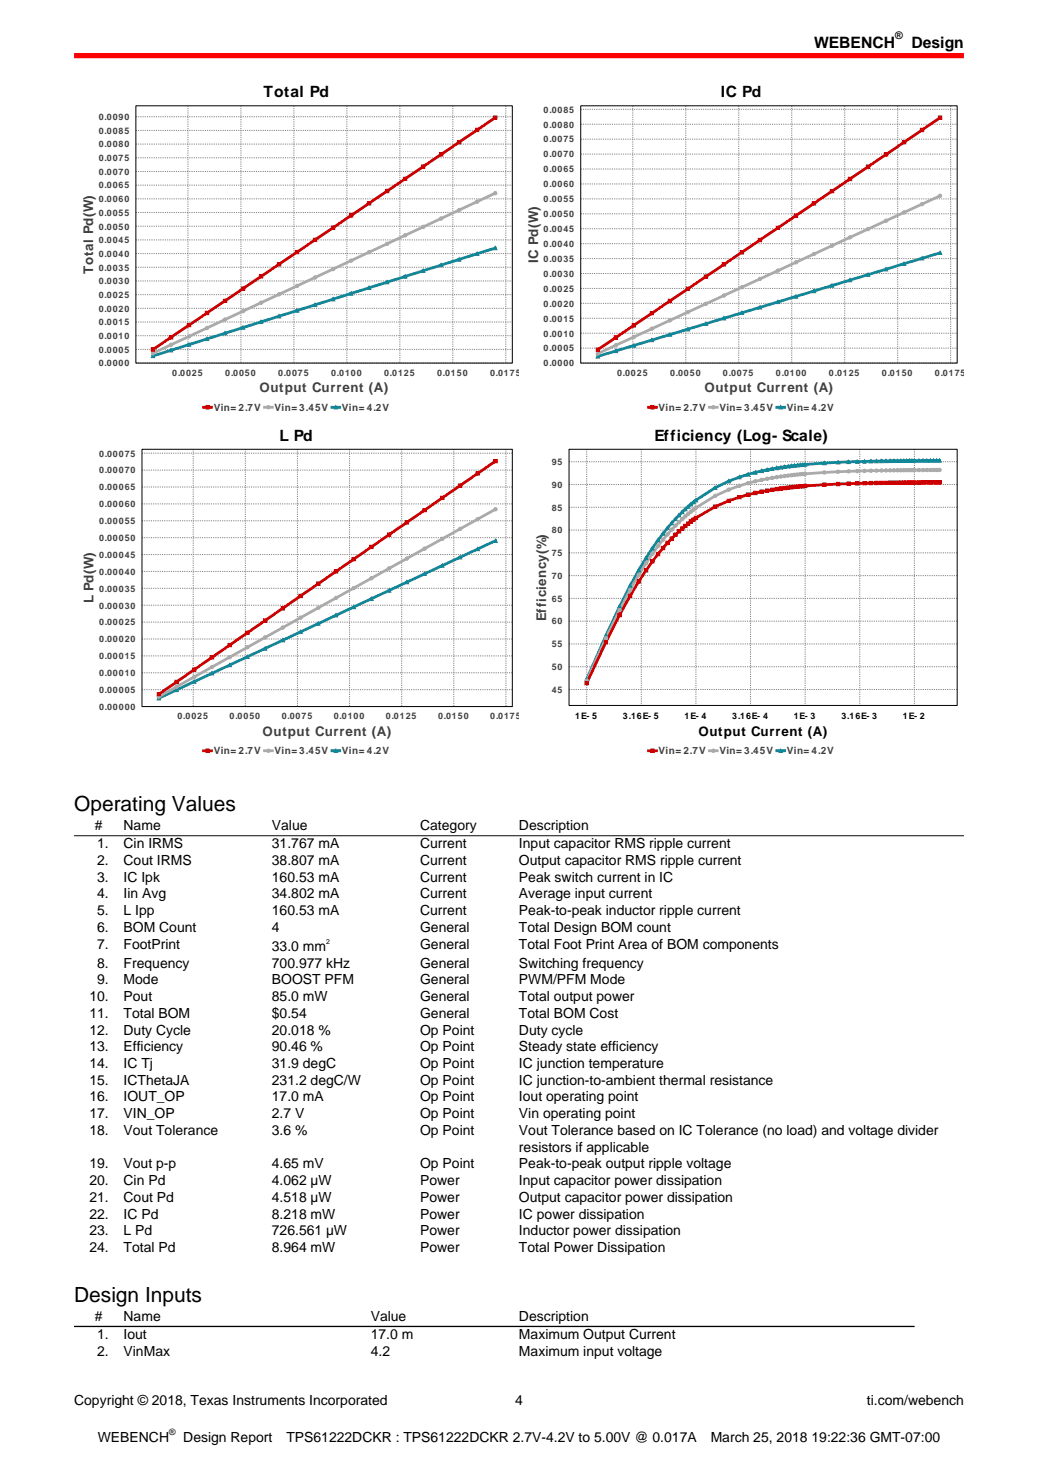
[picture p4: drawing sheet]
<svg xmlns="http://www.w3.org/2000/svg" width="210mm" height="297mm" viewBox="0 0 210 297" stroke-linecap="round" stroke-linejoin="round" font-family="sans-serif">
<defs><g id="words">
<g font-size="4.2">
<text x="15" y="164.2">Operating Values</text>
<text x="15" y="263.6">Design Inputs</text>
</g>
<g font-size="3.2">
<text x="164.7" y="9.6">WEBENCH</text>
<text x="184.4" y="9.6">Design</text>
</g>
<g font-size="3.1">
<text x="53.3" y="19.7">Total Pd</text>
<text x="145.8" y="19.7">IC Pd</text>
<text x="56.6" y="89.2">L Pd</text>
<text x="132.4" y="89.2">Efficiency (Log- Scale)</text>
</g>
<g font-size="2.8">
<text x="19.2" y="168.1">#</text>
<text x="19.6" y="171.7">1.</text>
<text x="25" y="168.1">Name</text>
<text x="25" y="171.7">Cin IRMS</text>
<text x="55" y="168.1">Value</text>
<text x="55" y="171.7">31.767 mA</text>
<text x="85" y="168.1">Category</text>
<text x="85" y="171.7">Current</text>
<text x="105" y="168.1">Description</text>
<text x="105" y="171.7">Input capacitor RMS ripple current</text>
<text x="19.6" y="175.1">2.</text>
<text x="19.6" y="178.5">3.</text>
<text x="25" y="175.1">Cout IRMS</text>
<text x="25" y="178.5">IC Ipk</text>
<text x="55" y="175.1">38.807 mA</text>
<text x="55" y="178.5">160.53 mA</text>
<text x="85" y="175.1">Current</text>
<text x="85" y="178.5">Current</text>
<text x="105" y="175.1">Output capacitor RMS ripple current</text>
<text x="105" y="178.5">Peak switch current in IC</text>
<text x="19.6" y="181.9">4.</text>
<text x="19.6" y="185.3">5.</text>
<text x="25" y="181.9">Iin Avg</text>
<text x="25" y="185.3">L Ipp</text>
<text x="55" y="181.9">34.802 mA</text>
<text x="55" y="185.3">160.53 mA</text>
<text x="85" y="181.9">Current</text>
<text x="85" y="185.3">Current</text>
<text x="105" y="181.9">Average input current</text>
<text x="105" y="185.3">Peak-to-peak inductor ripple current</text>
<text x="19.6" y="188.7">6.</text>
<text x="25" y="188.7">BOM Count</text>
<text x="55" y="188.7">4</text>
<text x="85" y="188.7">General</text>
<text x="105" y="188.7">Total Design BOM count</text>
<text x="19.6" y="192">7.</text>
<text x="19.6" y="195.9">8.</text>
<text x="25" y="192">FootPrint</text>
<text x="25" y="195.9">Frequency</text>
<text x="55" y="192.5">33.0 mm</text>
<text x="55" y="195.9">700.977 kHz</text>
<text x="85" y="192">General</text>
<text x="85" y="195.9">General</text>
<text x="105" y="192">Total Foot Print Area of BOM components</text>
<text x="105" y="195.9">Switching frequency</text>
<text x="18.1" y="202.7">10.</text>
<text x="19.6" y="199.3">9.</text>
<text x="25" y="199.3">Mode</text>
<text x="25" y="202.7">Pout</text>
<text x="55" y="199.3">BOOST PFM</text>
<text x="55" y="202.7">85.0 mW</text>
<text x="85" y="199.3">General</text>
<text x="85" y="202.7">General</text>
<text x="105" y="199.3">PWM/PFM Mode</text>
<text x="105" y="202.7">Total output power</text>
<text x="18.1" y="206.1">11.</text>
<text x="18.1" y="209.4">12.</text>
<text x="25" y="206.1">Total BOM</text>
<text x="25" y="209.4">Duty Cycle</text>
<text x="55" y="206.1">$0.54</text>
<text x="55" y="209.4">20.018 %</text>
<text x="85" y="206.1">General</text>
<text x="85" y="209.4">Op Point</text>
<text x="105" y="206.1">Total BOM Cost</text>
<text x="105" y="209.4">Duty cycle</text>
<text x="18.1" y="212.8">13.</text>
<text x="25" y="212.8">Efficiency</text>
<text x="55" y="212.8">90.46 %</text>
<text x="85" y="212.8">Op Point</text>
<text x="105" y="212.8">Steady state efficiency</text>
<text x="18.1" y="216.2">14.</text>
<text x="18.1" y="219.6">15.</text>
<text x="25" y="216.2">IC Tj</text>
<text x="25" y="219.6">ICThetaJA</text>
<text x="55" y="216.2">31.9 degC</text>
<text x="55" y="219.6">231.2 degC/W</text>
<text x="85" y="216.2">Op Point</text>
<text x="85" y="219.6">Op Point</text>
<text x="105" y="216.2">IC junction temperature</text>
<text x="105" y="219.6">IC junction-to-ambient thermal resistance</text>
<text x="18.1" y="223">16.</text>
<text x="18.1" y="226.4">17.</text>
<text x="25" y="223">IOUT_OP</text>
<text x="25" y="226.4">VIN_OP</text>
<text x="55" y="223">17.0 mA</text>
<text x="55" y="226.4">2.7 V</text>
<text x="85" y="223">Op Point</text>
<text x="85" y="226.4">Op Point</text>
<text x="105" y="223">Iout operating point</text>
<text x="105" y="226.4">Vin operating point</text>
<text x="18.1" y="229.8">18.</text>
<text x="25" y="229.8">Vout Tolerance</text>
<text x="55" y="229.8">3.6 %</text>
<text x="85" y="229.8">Op Point</text>
<text x="105" y="229.8">Vout Tolerance based on IC Tolerance (no load) and voltage divider</text>
<text x="105" y="233.2">resistors if applicable</text>
<text x="18.1" y="236.5">19.</text>
<text x="18.1" y="239.9">20.</text>
<text x="25" y="236.5">Vout p-p</text>
<text x="25" y="239.9">Cin Pd</text>
<text x="55" y="236.5">4.65 mV</text>
<text x="55" y="239.9">4.062 µW</text>
<text x="85" y="236.5">Op Point</text>
<text x="85" y="239.9">Power</text>
<text x="105" y="236.5">Peak-to-peak output ripple voltage</text>
<text x="105" y="239.9">Input capacitor power dissipation</text>
<text x="18.1" y="243.3">21.</text>
<text x="25" y="243.3">Cout Pd</text>
<text x="55" y="243.3">4.518 µW</text>
<text x="85" y="243.3">Power</text>
<text x="105" y="243.3">Output capacitor power dissipation</text>
<text x="18.1" y="246.7">22.</text>
<text x="18.1" y="250.1">23.</text>
<text x="25" y="246.7">IC Pd</text>
<text x="25" y="250.1">L Pd</text>
<text x="55" y="246.7">8.218 mW</text>
<text x="55" y="250.1">726.561 µW</text>
<text x="85" y="246.7">Power</text>
<text x="85" y="250.1">Power</text>
<text x="105" y="246.7">IC power dissipation</text>
<text x="105" y="250.1">Inductor power dissipation</text>
<text x="18.1" y="253.5">24.</text>
<text x="25" y="253.5">Total Pd</text>
<text x="55" y="253.5">8.964 mW</text>
<text x="85" y="253.5">Power</text>
<text x="105" y="253.5">Total Power Dissipation</text>
<text x="19.2" y="267.4">#</text>
<text x="25" y="267.4">Name</text>
<text x="75" y="267.4">Value</text>
<text x="105" y="267.4">Description</text>
<text x="19.6" y="271.1">1.</text>
<text x="19.6" y="274.5">2.</text>
<text x="25" y="271.1">Iout</text>
<text x="25" y="274.5">VinMax</text>
<text x="75" y="271.1">17.0 m</text>
<text x="75" y="274.5">4.2</text>
<text x="105" y="271.1">Maximum Output Current</text>
<text x="105" y="274.5">Maximum input voltage</text>
<text x="15" y="284.4">Copyright © 2018, Texas Instruments Incorporated</text>
<text x="104.2" y="284.4">4</text>
<text x="175.4" y="284.4">ti.com/webench</text>
<text x="19.8" y="292">WEBENCH</text>
<text x="37.1" y="292">Design Report</text>
<text x="57.9" y="292">TPS61222DCKR : TPS61222DCKR 2.7V-4.2V to 5.00V @ 0.017A</text>
<text x="143.8" y="292">March 25, 2018 19:22:36 GMT-07:00</text>
</g>
<g font-size="2.7" fill="#404040">
<text x="108.8" y="53.3" transform="rotate(-90 108.8 53.3)">IC Pd(W)</text>
<text x="18.8" y="55.4" transform="rotate(-90 18.8 55.4)">Total Pd(W)</text>
<text x="52.5" y="79.4">Output Current (A)</text>
<text x="142.5" y="79.4">Output Current (A)</text>
<text x="18.9" y="122.2" transform="rotate(-90 18.9 122.2)">L Pd(W)</text>
<text x="110.5" y="125.7" transform="rotate(-90 110.5 125.7)">Efficiency(%)</text>
<text x="53.1" y="149">Output Current (A)</text>
</g>
<text font-size="2.7" x="141.3" y="149">Output Current (A)</text>
<text font-size="2.1" x="181.1" y="8">®</text>
<g font-size="2" fill="#404040">
<text x="43.2" y="83.2">Vin= 2.7V</text>
<text x="55.5" y="83.2">Vin= 3.45V</text>
<text x="69.2" y="83.2">Vin= 4.2V</text>
<text x="133.2" y="83.2">Vin= 2.7V</text>
<text x="145.5" y="83.2">Vin= 3.45V</text>
<text x="159.2" y="83.2">Vin= 4.2V</text>
<text x="43.2" y="152.7">Vin= 2.7V</text>
<text x="55.5" y="152.7">Vin= 3.45V</text>
<text x="69.2" y="152.7">Vin= 4.2V</text>
<text x="133.2" y="152.7">Vin= 2.7V</text>
<text x="145.5" y="152.7">Vin= 3.45V</text>
<text x="159.2" y="152.7">Vin= 4.2V</text>
</g>
<g font-size="1.8" fill="#404040">
<text x="110" y="22.8">0.0085</text>
<text x="20" y="29.8">0.0080</text>
<text x="20" y="27.1">0.0085</text>
<text x="20" y="24.3">0.0090</text>
<text x="110" y="28.8">0.0075</text>
<text x="110" y="25.8">0.0080</text>
<text x="20" y="35.4">0.0070</text>
<text x="20" y="32.6">0.0075</text>
<text x="110" y="34.9">0.0065</text>
<text x="110" y="31.9">0.0070</text>
<text x="20" y="40.9">0.0060</text>
<text x="20" y="38.2">0.0065</text>
<text x="110" y="40.9">0.0055</text>
<text x="110" y="37.9">0.0060</text>
<text x="20" y="46.5">0.0050</text>
<text x="20" y="43.7">0.0055</text>
<text x="110" y="47">0.0045</text>
<text x="110" y="44">0.0050</text>
<text x="20" y="52">0.0040</text>
<text x="20" y="49.2">0.0045</text>
<text x="110" y="53">0.0035</text>
<text x="110" y="50">0.0040</text>
<text x="20" y="57.5">0.0030</text>
<text x="20" y="54.8">0.0035</text>
<text x="110" y="59.1">0.0025</text>
<text x="110" y="56">0.0030</text>
<text x="20" y="65.9">0.0015</text>
<text x="20" y="63.1">0.0020</text>
<text x="20" y="60.3">0.0025</text>
<text x="110" y="65.1">0.0015</text>
<text x="110" y="62.1">0.0020</text>
<text x="20" y="71.4">0.0005</text>
<text x="20" y="68.6">0.0010</text>
<text x="110" y="71.2">0.0005</text>
<text x="110" y="68.1">0.0010</text>
<text x="20" y="74.2">0.0000</text>
<text x="34.8" y="76.1">0.0025</text>
<text x="45.6" y="76.1">0.0050</text>
<text x="56.3" y="76.1">0.0075</text>
<text x="67" y="76.1">0.0100</text>
<text x="77.7" y="76.1">0.0125</text>
<text x="88.4" y="76.1">0.0150</text>
<text x="99.1" y="76.1">0.0175</text>
<text x="110" y="74.2">0.0000</text>
<text x="124.8" y="76.1">0.0025</text>
<text x="135.6" y="76.1">0.0050</text>
<text x="146.3" y="76.1">0.0075</text>
<text x="157" y="76.1">0.0100</text>
<text x="167.7" y="76.1">0.0125</text>
<text x="178.4" y="76.1">0.0150</text>
<text x="189.1" y="76.1">0.0175</text>
<text x="20" y="95.8">0.00070</text>
<text x="20" y="92.4">0.00075</text>
<text x="111.6" y="94.1">95</text>
<text x="20" y="99.3">0.00065</text>
<text x="111.6" y="98.8">90</text>
<text x="20" y="106.1">0.00055</text>
<text x="20" y="102.7">0.00060</text>
<text x="111.6" y="108">80</text>
<text x="111.6" y="103.4">85</text>
<text x="20" y="112.9">0.00045</text>
<text x="20" y="109.5">0.00050</text>
<text x="111.6" y="112.6">75</text>
<text x="20" y="119.8">0.00035</text>
<text x="20" y="116.4">0.00040</text>
<text x="111.6" y="117.2">70</text>
<text x="20" y="123.2">0.00030</text>
<text x="111.6" y="121.8">65</text>
<text x="20" y="130">0.00020</text>
<text x="20" y="126.6">0.00025</text>
<text x="111.6" y="131">55</text>
<text x="111.6" y="126.4">60</text>
<text x="20" y="136.9">0.00010</text>
<text x="20" y="133.5">0.00015</text>
<text x="111.6" y="135.6">50</text>
<text x="20" y="143.7">0.00000</text>
<text x="20" y="140.3">0.00005</text>
<text x="111.6" y="140.3">45</text>
<text x="35.9" y="145.7">0.0025</text>
<text x="46.4" y="145.7">0.0050</text>
<text x="57" y="145.7">0.0075</text>
<text x="67.5" y="145.7">0.0100</text>
<text x="78.1" y="145.7">0.0125</text>
<text x="88.6" y="145.7">0.0150</text>
<text x="99.2" y="145.7">0.0175</text>
</g>
<g font-size="1.8">
<text x="116.4" y="145.5">1E- 5</text>
<text x="126" y="145.5">3.16E- 5</text>
<text x="138.5" y="145.5">1E- 4</text>
<text x="148.1" y="145.5">3.16E- 4</text>
<text x="160.6" y="145.5">1E- 3</text>
<text x="170.2" y="145.5">3.16E- 3</text>
<text x="182.7" y="145.5">1E- 2</text>
<text x="34.2" y="290.6">®</text>
</g>
<text font-size="1.4" x="66" y="191">2</text>
</g></defs>
<path d="M15 11.3h180" fill="none" stroke="#f00" stroke-width="1.1" stroke-linecap="butt"/>
<g fill="#fff">
<path d="M15 16.6h90v67.5h-90z"/>
<path d="M40.9 80.9h38.2v3.1h-38.2z"/>
</g>
<path d="M41.2 82.5h1.6" fill="none" stroke="#c00" stroke-width=".56"/>
<path d="M41.7 82.1h.6v.7h-.6z" fill="#c00"/>
<path d="M41.7 82.1h.6v.7h-.6z" fill="none" stroke="#c00" stroke-width=".2"/>
<path d="M53.5 82.5h1.6" fill="none" stroke="#aaa" stroke-width=".56"/>
<circle cx="54.3" cy="82.5" r=".34" fill="#aaa"/>
<circle cx="54.3" cy="82.5" r=".34" fill="none" stroke="#aaa" stroke-width=".2"/>
<path d="M67.2 82.5h1.5" fill="none" stroke="#189" stroke-width=".56"/>
<path d="M67.9 82.1l.4 .7h-.7z" fill="#189"/>
<path d="M67.9 82.1l.4 .7h-.7z" fill="none" stroke="#189" stroke-width=".2"/>
<path d="M27.5 21.4h76.1v52.1h-76.1z" fill="#fff"/>
<g fill="none" stroke="#808080" stroke-width=".2" stroke-dasharray=".2 .2" stroke-linecap="butt">
<path d="M27.5 37.5h76.1M27.5 34.7h76.1M27.5 31.9h76.1M27.5 29.2h76.1M27.5 26.4h76.1M27.5 23.6h76.1M38 21.4v52.1M48.7 21.4v52.1M59.5 21.4v52.1M70.2 21.4v52.1M80.9 21.4v52.1M91.6 21.4v52.1"/>
<path d="M102.3 21.4v52.1M27.5 59.7h76.1M27.5 56.9h76.1M27.5 54.1h76.1M27.5 51.3h76.1M27.5 48.6h76.1M27.5 45.8h76.1M27.5 43h76.1M27.5 40.3h76.1M27.5 73.5h76.1M27.5 70.7h76.1M27.5 68h76.1"/>
<path d="M27.5 65.2h76.1M27.5 62.4h76.1"/>
</g>
<path d="M100.2 50.2l-69.3 21.9" fill="none" stroke="#189" stroke-width=".56"/>
<path d="M100.2 39.1l-69.3 32.4" fill="none" stroke="#aaa" stroke-width=".56"/>
<path d="M100.2 23.8l-69.3 47" fill="none" stroke="#c00" stroke-width=".56"/>
<path d="M30.9 71.7l.4 .7h-.7z" fill="#189"/>
<path d="M30.9 71.7l.4 .7h-.7z" fill="none" stroke="#189" stroke-width=".2"/>
<path d="M34.6 70.6l.3 .7h-.6z" fill="#189"/>
<path d="M34.6 70.6l.3 .7h-.6z" fill="none" stroke="#189" stroke-width=".2"/>
<path d="M38.2 69.4l.4 .7h-.7z" fill="#189"/>
<path d="M38.2 69.4l.4 .7h-.7z" fill="none" stroke="#189" stroke-width=".2"/>
<path d="M41.9 68.3l.3 .7h-.7z" fill="#189"/>
<path d="M41.9 68.3l.3 .7h-.7z" fill="none" stroke="#189" stroke-width=".2"/>
<path d="M45.5 67.1l.4 .7h-.7z" fill="#189"/>
<path d="M45.5 67.1l.4 .7h-.7z" fill="none" stroke="#189" stroke-width=".2"/>
<path d="M49.2 66l.3 .7h-.7z" fill="#189"/>
<path d="M49.2 66l.3 .7h-.7z" fill="none" stroke="#189" stroke-width=".2"/>
<path d="M52.8 64.8l.4 .7h-.7z" fill="#189"/>
<path d="M52.8 64.8l.4 .7h-.7z" fill="none" stroke="#189" stroke-width=".2"/>
<path d="M56.5 63.7l.3 .7h-.7z" fill="#189"/>
<path d="M56.5 63.7l.3 .7h-.7z" fill="none" stroke="#189" stroke-width=".2"/>
<path d="M60.1 62.5l.3 .7h-.6z" fill="#189"/>
<path d="M60.1 62.5l.3 .7h-.6z" fill="none" stroke="#189" stroke-width=".2"/>
<path d="M63.7 61.4l.4 .7h-.7z" fill="#189"/>
<path d="M63.7 61.4l.4 .7h-.7z" fill="none" stroke="#189" stroke-width=".2"/>
<path d="M67.4 60.2l.3 .7h-.6z" fill="#189"/>
<path d="M67.4 60.2l.3 .7h-.6z" fill="none" stroke="#189" stroke-width=".2"/>
<path d="M71 59.1l.4 .7h-.7z" fill="#189"/>
<path d="M71 59.1l.4 .7h-.7z" fill="none" stroke="#189" stroke-width=".2"/>
<path d="M74.7 57.9l.3 .7h-.7z" fill="#189"/>
<path d="M74.7 57.9l.3 .7h-.7z" fill="none" stroke="#189" stroke-width=".2"/>
<path d="M78.3 56.8l.4 .7h-.7z" fill="#189"/>
<path d="M78.3 56.8l.4 .7h-.7z" fill="none" stroke="#189" stroke-width=".2"/>
<path d="M82 55.6l.3 .7h-.7z" fill="#189"/>
<path d="M82 55.6l.3 .7h-.7z" fill="none" stroke="#189" stroke-width=".2"/>
<path d="M85.6 54.5l.3 .7h-.6z" fill="#189"/>
<path d="M85.6 54.5l.3 .7h-.6z" fill="none" stroke="#189" stroke-width=".2"/>
<path d="M89.3 53.3l.3 .7h-.7z" fill="#189"/>
<path d="M89.3 53.3l.3 .7h-.7z" fill="none" stroke="#189" stroke-width=".2"/>
<path d="M92.9 52.2l.3 .7h-.6z" fill="#189"/>
<path d="M92.9 52.2l.3 .7h-.6z" fill="none" stroke="#189" stroke-width=".2"/>
<path d="M96.5 51l.4 .7h-.7z" fill="#189"/>
<path d="M96.5 51l.4 .7h-.7z" fill="none" stroke="#189" stroke-width=".2"/>
<path d="M100.2 49.9l.3 .7h-.6z" fill="#189"/>
<path d="M100.2 49.9l.3 .7h-.6z" fill="none" stroke="#189" stroke-width=".2"/>
<circle cx="30.9" cy="71.5" r=".34" fill="#aaa"/>
<circle cx="30.9" cy="71.5" r=".34" fill="none" stroke="#aaa" stroke-width=".2"/>
<circle cx="34.6" cy="69.8" r=".34" fill="#aaa"/>
<circle cx="34.6" cy="69.8" r=".34" fill="none" stroke="#aaa" stroke-width=".2"/>
<circle cx="38.2" cy="68.1" r=".34" fill="#aaa"/>
<circle cx="38.2" cy="68.1" r=".34" fill="none" stroke="#aaa" stroke-width=".2"/>
<circle cx="41.9" cy="66.4" r=".34" fill="#aaa"/>
<circle cx="41.9" cy="66.4" r=".34" fill="none" stroke="#aaa" stroke-width=".2"/>
<circle cx="45.5" cy="64.7" r=".34" fill="#aaa"/>
<circle cx="45.5" cy="64.7" r=".34" fill="none" stroke="#aaa" stroke-width=".2"/>
<circle cx="49.2" cy="63" r=".34" fill="#aaa"/>
<circle cx="49.2" cy="63" r=".34" fill="none" stroke="#aaa" stroke-width=".2"/>
<circle cx="52.8" cy="61.3" r=".34" fill="#aaa"/>
<circle cx="52.8" cy="61.3" r=".34" fill="none" stroke="#aaa" stroke-width=".2"/>
<circle cx="56.5" cy="59.6" r=".34" fill="#aaa"/>
<circle cx="56.5" cy="59.6" r=".34" fill="none" stroke="#aaa" stroke-width=".2"/>
<circle cx="60.1" cy="57.9" r=".34" fill="#aaa"/>
<circle cx="60.1" cy="57.9" r=".34" fill="none" stroke="#aaa" stroke-width=".2"/>
<circle cx="63.7" cy="56.2" r=".34" fill="#aaa"/>
<circle cx="63.7" cy="56.2" r=".34" fill="none" stroke="#aaa" stroke-width=".2"/>
<circle cx="67.4" cy="54.5" r=".34" fill="#aaa"/>
<circle cx="67.4" cy="54.5" r=".34" fill="none" stroke="#aaa" stroke-width=".2"/>
<circle cx="71" cy="52.8" r=".34" fill="#aaa"/>
<circle cx="71" cy="52.8" r=".34" fill="none" stroke="#aaa" stroke-width=".2"/>
<circle cx="74.7" cy="51.1" r=".34" fill="#aaa"/>
<circle cx="74.7" cy="51.1" r=".34" fill="none" stroke="#aaa" stroke-width=".2"/>
<circle cx="78.3" cy="49.4" r=".34" fill="#aaa"/>
<circle cx="78.3" cy="49.4" r=".34" fill="none" stroke="#aaa" stroke-width=".2"/>
<circle cx="82" cy="47.6" r=".34" fill="#aaa"/>
<circle cx="82" cy="47.6" r=".34" fill="none" stroke="#aaa" stroke-width=".2"/>
<circle cx="85.6" cy="45.9" r=".34" fill="#aaa"/>
<circle cx="85.6" cy="45.9" r=".34" fill="none" stroke="#aaa" stroke-width=".2"/>
<circle cx="89.3" cy="44.2" r=".34" fill="#aaa"/>
<circle cx="89.3" cy="44.2" r=".34" fill="none" stroke="#aaa" stroke-width=".2"/>
<circle cx="92.9" cy="42.5" r=".34" fill="#aaa"/>
<circle cx="92.9" cy="42.5" r=".34" fill="none" stroke="#aaa" stroke-width=".2"/>
<circle cx="96.5" cy="40.8" r=".34" fill="#aaa"/>
<circle cx="96.5" cy="40.8" r=".34" fill="none" stroke="#aaa" stroke-width=".2"/>
<circle cx="100.2" cy="39.1" r=".34" fill="#aaa"/>
<circle cx="100.2" cy="39.1" r=".34" fill="none" stroke="#aaa" stroke-width=".2"/>
<path d="M30.6 70.4h.7v.7h-.7z" fill="#c00"/>
<path d="M30.6 70.4h.7v.7h-.7z" fill="none" stroke="#c00" stroke-width=".2"/>
<path d="M34.3 68h.6v.6h-.6z" fill="#c00"/>
<path d="M34.3 68h.6v.6h-.6z" fill="none" stroke="#c00" stroke-width=".2"/>
<path d="M37.9 65.5h.7v.7h-.7z" fill="#c00"/>
<path d="M37.9 65.5h.7v.7h-.7z" fill="none" stroke="#c00" stroke-width=".2"/>
<path d="M41.5 63h.7v.7h-.7z" fill="#c00"/>
<path d="M41.5 63h.7v.7h-.7z" fill="none" stroke="#c00" stroke-width=".2"/>
<path d="M45.2 60.6h.7v.6h-.7z" fill="#c00"/>
<path d="M45.2 60.6h.7v.6h-.7z" fill="none" stroke="#c00" stroke-width=".2"/>
<path d="M48.8 58.1h.7v.7h-.7z" fill="#c00"/>
<path d="M48.8 58.1h.7v.7h-.7z" fill="none" stroke="#c00" stroke-width=".2"/>
<path d="M52.5 55.6h.7v.7h-.7z" fill="#c00"/>
<path d="M52.5 55.6h.7v.7h-.7z" fill="none" stroke="#c00" stroke-width=".2"/>
<path d="M56.1 53.2h.7v.6h-.7z" fill="#c00"/>
<path d="M56.1 53.2h.7v.6h-.7z" fill="none" stroke="#c00" stroke-width=".2"/>
<path d="M59.8 50.7h.6v.7h-.6z" fill="#c00"/>
<path d="M59.8 50.7h.6v.7h-.6z" fill="none" stroke="#c00" stroke-width=".2"/>
<path d="M63.4 48.2h.7v.7h-.7z" fill="#c00"/>
<path d="M63.4 48.2h.7v.7h-.7z" fill="none" stroke="#c00" stroke-width=".2"/>
<path d="M67.1 45.8h.6v.6h-.6z" fill="#c00"/>
<path d="M67.1 45.8h.6v.6h-.6z" fill="none" stroke="#c00" stroke-width=".2"/>
<path d="M70.7 43.3h.7v.7h-.7z" fill="#c00"/>
<path d="M70.7 43.3h.7v.7h-.7z" fill="none" stroke="#c00" stroke-width=".2"/>
<path d="M74.3 40.8h.7v.7h-.7z" fill="#c00"/>
<path d="M74.3 40.8h.7v.7h-.7z" fill="none" stroke="#c00" stroke-width=".2"/>
<path d="M78 38.3h.7v.7h-.7z" fill="#c00"/>
<path d="M78 38.3h.7v.7h-.7z" fill="none" stroke="#c00" stroke-width=".2"/>
<path d="M81.6 35.9h.7v.6h-.7z" fill="#c00"/>
<path d="M81.6 35.9h.7v.6h-.7z" fill="none" stroke="#c00" stroke-width=".2"/>
<path d="M85.3 33.4h.6v.7h-.6z" fill="#c00"/>
<path d="M85.3 33.4h.6v.7h-.6z" fill="none" stroke="#c00" stroke-width=".2"/>
<path d="M88.9 30.9h.7v.7h-.7z" fill="#c00"/>
<path d="M88.9 30.9h.7v.7h-.7z" fill="none" stroke="#c00" stroke-width=".2"/>
<path d="M92.6 28.4h.6v.7h-.6z" fill="#c00"/>
<path d="M92.6 28.4h.6v.7h-.6z" fill="none" stroke="#c00" stroke-width=".2"/>
<path d="M96.2 26h.7v.6h-.7z" fill="#c00"/>
<path d="M96.2 26h.7v.6h-.7z" fill="none" stroke="#c00" stroke-width=".2"/>
<path d="M99.9 23.5h.6v.7h-.6z" fill="#c00"/>
<path d="M99.9 23.5h.6v.7h-.6z" fill="none" stroke="#c00" stroke-width=".2"/>
<path d="M27.5 21.4h76.1v52.1h-76.1z" fill="none" stroke="#000" stroke-width=".2"/>
<g fill="#fff">
<path d="M105 16.6h90v67.5h-90z"/>
<path d="M130.9 80.9h38.2v3.1h-38.2z"/>
</g>
<path d="M131.2 82.5h1.6" fill="none" stroke="#c00" stroke-width=".56"/>
<path d="M131.7 82.1h.6v.7h-.6z" fill="#c00"/>
<path d="M131.7 82.1h.6v.7h-.6z" fill="none" stroke="#c00" stroke-width=".2"/>
<path d="M143.5 82.5h1.6" fill="none" stroke="#aaa" stroke-width=".56"/>
<circle cx="144.3" cy="82.5" r=".34" fill="#aaa"/>
<circle cx="144.3" cy="82.5" r=".34" fill="none" stroke="#aaa" stroke-width=".2"/>
<path d="M157.2 82.5h1.5" fill="none" stroke="#189" stroke-width=".56"/>
<path d="M157.9 82.1l.4 .7h-.7z" fill="#189"/>
<path d="M157.9 82.1l.4 .7h-.7z" fill="none" stroke="#189" stroke-width=".2"/>
<path d="M117.5 21.4h76.1v52.1h-76.1z" fill="#fff"/>
<g fill="none" stroke="#808080" stroke-width=".2" stroke-dasharray=".2 .2" stroke-linecap="butt">
<path d="M117.5 37.2h76.1M117.5 34.2h76.1M117.5 31.2h76.1M117.5 28.2h76.1M117.5 25.2h76.1M117.5 22.1h76.1M128 21.4v52.1M138.7 21.4v52.1M149.5 21.4v52.1M160.2 21.4v52.1M170.9 21.4v52.1M181.6 21.4v52.1"/>
<path d="M192.3 21.4v52.1M117.5 58.4h76.1M117.5 55.4h76.1M117.5 52.4h76.1M117.5 49.3h76.1M117.5 46.3h76.1M117.5 43.3h76.1M117.5 40.3h76.1M117.5 73.5h76.1M117.5 70.5h76.1M117.5 67.5h76.1M117.5 64.4h76.1"/>
<path d="M117.5 61.4h76.1"/>
</g>
<path d="M190.2 51.2l-69.3 21" fill="none" stroke="#189" stroke-width=".56"/>
<path d="M190.2 39.6l-69.3 32" fill="none" stroke="#aaa" stroke-width=".56"/>
<path d="M190.2 23.8l-69.3 47" fill="none" stroke="#c00" stroke-width=".56"/>
<path d="M120.9 71.8l.4 .7h-.7z" fill="#189"/>
<path d="M120.9 71.8l.4 .7h-.7z" fill="none" stroke="#189" stroke-width=".2"/>
<path d="M124.6 70.7l.3 .7h-.6z" fill="#189"/>
<path d="M124.6 70.7l.3 .7h-.6z" fill="none" stroke="#189" stroke-width=".2"/>
<path d="M128.2 69.6l.4 .7h-.7z" fill="#189"/>
<path d="M128.2 69.6l.4 .7h-.7z" fill="none" stroke="#189" stroke-width=".2"/>
<path d="M131.9 68.5l.3 .7h-.7z" fill="#189"/>
<path d="M131.9 68.5l.3 .7h-.7z" fill="none" stroke="#189" stroke-width=".2"/>
<path d="M135.5 67.4l.4 .7h-.7z" fill="#189"/>
<path d="M135.5 67.4l.4 .7h-.7z" fill="none" stroke="#189" stroke-width=".2"/>
<path d="M139.2 66.3l.3 .7h-.7z" fill="#189"/>
<path d="M139.2 66.3l.3 .7h-.7z" fill="none" stroke="#189" stroke-width=".2"/>
<path d="M142.8 65.2l.4 .7h-.7z" fill="#189"/>
<path d="M142.8 65.2l.4 .7h-.7z" fill="none" stroke="#189" stroke-width=".2"/>
<path d="M146.5 64.1l.3 .7h-.7z" fill="#189"/>
<path d="M146.5 64.1l.3 .7h-.7z" fill="none" stroke="#189" stroke-width=".2"/>
<path d="M150.1 63l.3 .7h-.6z" fill="#189"/>
<path d="M150.1 63l.3 .7h-.6z" fill="none" stroke="#189" stroke-width=".2"/>
<path d="M153.7 61.9l.4 .7h-.7z" fill="#189"/>
<path d="M153.7 61.9l.4 .7h-.7z" fill="none" stroke="#189" stroke-width=".2"/>
<path d="M157.4 60.8l.3 .7h-.6z" fill="#189"/>
<path d="M157.4 60.8l.3 .7h-.6z" fill="none" stroke="#189" stroke-width=".2"/>
<path d="M161 59.7l.4 .7h-.7z" fill="#189"/>
<path d="M161 59.7l.4 .7h-.7z" fill="none" stroke="#189" stroke-width=".2"/>
<path d="M164.7 58.6l.3 .7h-.7z" fill="#189"/>
<path d="M164.7 58.6l.3 .7h-.7z" fill="none" stroke="#189" stroke-width=".2"/>
<path d="M168.3 57.5l.4 .7h-.7z" fill="#189"/>
<path d="M168.3 57.5l.4 .7h-.7z" fill="none" stroke="#189" stroke-width=".2"/>
<path d="M172 56.4l.3 .6h-.7z" fill="#189"/>
<path d="M172 56.4l.3 .6h-.7z" fill="none" stroke="#189" stroke-width=".2"/>
<path d="M175.6 55.3l.3 .6h-.6z" fill="#189"/>
<path d="M175.6 55.3l.3 .6h-.6z" fill="none" stroke="#189" stroke-width=".2"/>
<path d="M179.3 54.2l.3 .6h-.7z" fill="#189"/>
<path d="M179.3 54.2l.3 .6h-.7z" fill="none" stroke="#189" stroke-width=".2"/>
<path d="M182.9 53.1l.3 .6h-.6z" fill="#189"/>
<path d="M182.9 53.1l.3 .6h-.6z" fill="none" stroke="#189" stroke-width=".2"/>
<path d="M186.5 52l.4 .6h-.7z" fill="#189"/>
<path d="M186.5 52l.4 .6h-.7z" fill="none" stroke="#189" stroke-width=".2"/>
<path d="M190.2 50.9l.3 .6h-.6z" fill="#189"/>
<path d="M190.2 50.9l.3 .6h-.6z" fill="none" stroke="#189" stroke-width=".2"/>
<circle cx="120.9" cy="71.6" r=".34" fill="#aaa"/>
<circle cx="120.9" cy="71.6" r=".34" fill="none" stroke="#aaa" stroke-width=".2"/>
<circle cx="124.6" cy="69.9" r=".34" fill="#aaa"/>
<circle cx="124.6" cy="69.9" r=".34" fill="none" stroke="#aaa" stroke-width=".2"/>
<circle cx="128.2" cy="68.2" r=".34" fill="#aaa"/>
<circle cx="128.2" cy="68.2" r=".34" fill="none" stroke="#aaa" stroke-width=".2"/>
<circle cx="131.9" cy="66.5" r=".34" fill="#aaa"/>
<circle cx="131.9" cy="66.5" r=".34" fill="none" stroke="#aaa" stroke-width=".2"/>
<circle cx="135.5" cy="64.9" r=".34" fill="#aaa"/>
<circle cx="135.5" cy="64.9" r=".34" fill="none" stroke="#aaa" stroke-width=".2"/>
<circle cx="139.2" cy="63.2" r=".34" fill="#aaa"/>
<circle cx="139.2" cy="63.2" r=".34" fill="none" stroke="#aaa" stroke-width=".2"/>
<circle cx="142.8" cy="61.5" r=".34" fill="#aaa"/>
<circle cx="142.8" cy="61.5" r=".34" fill="none" stroke="#aaa" stroke-width=".2"/>
<circle cx="146.5" cy="59.8" r=".34" fill="#aaa"/>
<circle cx="146.5" cy="59.8" r=".34" fill="none" stroke="#aaa" stroke-width=".2"/>
<circle cx="150.1" cy="58.1" r=".34" fill="#aaa"/>
<circle cx="150.1" cy="58.1" r=".34" fill="none" stroke="#aaa" stroke-width=".2"/>
<circle cx="153.7" cy="56.5" r=".34" fill="#aaa"/>
<circle cx="153.7" cy="56.5" r=".34" fill="none" stroke="#aaa" stroke-width=".2"/>
<circle cx="157.4" cy="54.8" r=".34" fill="#aaa"/>
<circle cx="157.4" cy="54.8" r=".34" fill="none" stroke="#aaa" stroke-width=".2"/>
<circle cx="161" cy="53.1" r=".34" fill="#aaa"/>
<circle cx="161" cy="53.1" r=".34" fill="none" stroke="#aaa" stroke-width=".2"/>
<circle cx="164.7" cy="51.4" r=".34" fill="#aaa"/>
<circle cx="164.7" cy="51.4" r=".34" fill="none" stroke="#aaa" stroke-width=".2"/>
<circle cx="168.3" cy="49.7" r=".34" fill="#aaa"/>
<circle cx="168.3" cy="49.7" r=".34" fill="none" stroke="#aaa" stroke-width=".2"/>
<circle cx="172" cy="48.1" r=".34" fill="#aaa"/>
<circle cx="172" cy="48.1" r=".34" fill="none" stroke="#aaa" stroke-width=".2"/>
<circle cx="175.6" cy="46.4" r=".34" fill="#aaa"/>
<circle cx="175.6" cy="46.4" r=".34" fill="none" stroke="#aaa" stroke-width=".2"/>
<circle cx="179.3" cy="44.7" r=".34" fill="#aaa"/>
<circle cx="179.3" cy="44.7" r=".34" fill="none" stroke="#aaa" stroke-width=".2"/>
<circle cx="182.9" cy="43" r=".34" fill="#aaa"/>
<circle cx="182.9" cy="43" r=".34" fill="none" stroke="#aaa" stroke-width=".2"/>
<circle cx="186.5" cy="41.3" r=".34" fill="#aaa"/>
<circle cx="186.5" cy="41.3" r=".34" fill="none" stroke="#aaa" stroke-width=".2"/>
<circle cx="190.2" cy="39.6" r=".34" fill="#aaa"/>
<circle cx="190.2" cy="39.6" r=".34" fill="none" stroke="#aaa" stroke-width=".2"/>
<path d="M120.6 70.5h.7v.6h-.7z" fill="#c00"/>
<path d="M120.6 70.5h.7v.6h-.7z" fill="none" stroke="#c00" stroke-width=".2"/>
<path d="M124.3 68h.6v.7h-.6z" fill="#c00"/>
<path d="M124.3 68h.6v.7h-.6z" fill="none" stroke="#c00" stroke-width=".2"/>
<path d="M127.9 65.5h.7v.7h-.7z" fill="#c00"/>
<path d="M127.9 65.5h.7v.7h-.7z" fill="none" stroke="#c00" stroke-width=".2"/>
<path d="M131.5 63.1h.7v.6h-.7z" fill="#c00"/>
<path d="M131.5 63.1h.7v.6h-.7z" fill="none" stroke="#c00" stroke-width=".2"/>
<path d="M135.2 60.6h.7v.7h-.7z" fill="#c00"/>
<path d="M135.2 60.6h.7v.7h-.7z" fill="none" stroke="#c00" stroke-width=".2"/>
<path d="M138.8 58.1h.7v.7h-.7z" fill="#c00"/>
<path d="M138.8 58.1h.7v.7h-.7z" fill="none" stroke="#c00" stroke-width=".2"/>
<path d="M142.5 55.7h.7v.6h-.7z" fill="#c00"/>
<path d="M142.5 55.7h.7v.6h-.7z" fill="none" stroke="#c00" stroke-width=".2"/>
<path d="M146.1 53.2h.7v.7h-.7z" fill="#c00"/>
<path d="M146.1 53.2h.7v.7h-.7z" fill="none" stroke="#c00" stroke-width=".2"/>
<path d="M149.8 50.7h.6v.7h-.6z" fill="#c00"/>
<path d="M149.8 50.7h.6v.7h-.6z" fill="none" stroke="#c00" stroke-width=".2"/>
<path d="M153.4 48.3h.7v.6h-.7z" fill="#c00"/>
<path d="M153.4 48.3h.7v.6h-.7z" fill="none" stroke="#c00" stroke-width=".2"/>
<path d="M157.1 45.8h.6v.7h-.6z" fill="#c00"/>
<path d="M157.1 45.8h.6v.7h-.6z" fill="none" stroke="#c00" stroke-width=".2"/>
<path d="M160.7 43.3h.7v.7h-.7z" fill="#c00"/>
<path d="M160.7 43.3h.7v.7h-.7z" fill="none" stroke="#c00" stroke-width=".2"/>
<path d="M164.3 40.8h.7v.7h-.7z" fill="#c00"/>
<path d="M164.3 40.8h.7v.7h-.7z" fill="none" stroke="#c00" stroke-width=".2"/>
<path d="M168 38.4h.7v.6h-.7z" fill="#c00"/>
<path d="M168 38.4h.7v.6h-.7z" fill="none" stroke="#c00" stroke-width=".2"/>
<path d="M171.6 35.9h.7v.7h-.7z" fill="#c00"/>
<path d="M171.6 35.9h.7v.7h-.7z" fill="none" stroke="#c00" stroke-width=".2"/>
<path d="M175.3 33.4h.6v.7h-.6z" fill="#c00"/>
<path d="M175.3 33.4h.6v.7h-.6z" fill="none" stroke="#c00" stroke-width=".2"/>
<path d="M178.9 30.9h.7v.7h-.7z" fill="#c00"/>
<path d="M178.9 30.9h.7v.7h-.7z" fill="none" stroke="#c00" stroke-width=".2"/>
<path d="M182.6 28.5h.6v.6h-.6z" fill="#c00"/>
<path d="M182.6 28.5h.6v.6h-.6z" fill="none" stroke="#c00" stroke-width=".2"/>
<path d="M186.2 26h.7v.7h-.7z" fill="#c00"/>
<path d="M186.2 26h.7v.7h-.7z" fill="none" stroke="#c00" stroke-width=".2"/>
<path d="M189.9 23.5h.6v.7h-.6z" fill="#c00"/>
<path d="M189.9 23.5h.6v.7h-.6z" fill="none" stroke="#c00" stroke-width=".2"/>
<path d="M117.5 21.4h76.1v52.1h-76.1z" fill="none" stroke="#000" stroke-width=".2"/>
<g fill="#fff">
<path d="M15 86.1h90v67.5h-90z"/>
<path d="M40.9 150.5h38.2v3h-38.2z"/>
</g>
<path d="M41.2 152h1.6" fill="none" stroke="#c00" stroke-width=".56"/>
<path d="M41.7 151.7h.6v.6h-.6z" fill="#c00"/>
<path d="M41.7 151.7h.6v.6h-.6z" fill="none" stroke="#c00" stroke-width=".2"/>
<path d="M53.5 152h1.6" fill="none" stroke="#aaa" stroke-width=".56"/>
<circle cx="54.3" cy="152" r=".34" fill="#aaa"/>
<circle cx="54.3" cy="152" r=".34" fill="none" stroke="#aaa" stroke-width=".2"/>
<path d="M67.2 152h1.5" fill="none" stroke="#189" stroke-width=".56"/>
<path d="M67.9 151.7l.4 .6h-.7z" fill="#189"/>
<path d="M67.9 151.7l.4 .6h-.7z" fill="none" stroke="#189" stroke-width=".2"/>
<path d="M28.7 91h74.9v52h-74.9z" fill="#fff"/>
<g fill="none" stroke="#808080" stroke-width=".2" stroke-dasharray=".2 .2" stroke-linecap="butt">
<path d="M28.7 98.6h74.9M28.7 95.2h74.9M28.7 91.8h74.9M39.1 91v52M49.6 91v52M60.2 91v52M70.7 91v52M81.3 91v52M91.8 91v52M102.4 91v52M28.7 119.1h74.9M28.7 115.7h74.9"/>
<path d="M28.7 112.3h74.9M28.7 108.9h74.9M28.7 105.4h74.9M28.7 102h74.9M28.7 139.6h74.9M28.7 136.2h74.9M28.7 132.8h74.9M28.7 129.4h74.9M28.7 126h74.9M28.7 122.5h74.9M28.7 143h74.9"/>
</g>
<path d="M100.2 109.5l-68.1 31.9" fill="none" stroke="#189" stroke-width=".56"/>
<path d="M100.2 103.1l-68.1 37.9" fill="none" stroke="#aaa" stroke-width=".56"/>
<path d="M100.2 93.4l-68.1 47.2" fill="none" stroke="#c00" stroke-width=".56"/>
<path d="M32.1 141l.4 .7h-.7z" fill="#189"/>
<path d="M32.1 141l.4 .7h-.7z" fill="none" stroke="#189" stroke-width=".2"/>
<path d="M35.7 139.3l.4 .7h-.7z" fill="#189"/>
<path d="M35.7 139.3l.4 .7h-.7z" fill="none" stroke="#189" stroke-width=".2"/>
<path d="M39.3 137.7l.3 .6h-.6z" fill="#189"/>
<path d="M39.3 137.7l.3 .6h-.6z" fill="none" stroke="#189" stroke-width=".2"/>
<path d="M42.9 136l.3 .7h-.7z" fill="#189"/>
<path d="M42.9 136l.3 .7h-.7z" fill="none" stroke="#189" stroke-width=".2"/>
<path d="M46.5 134.3l.3 .7h-.7z" fill="#189"/>
<path d="M46.5 134.3l.3 .7h-.7z" fill="none" stroke="#189" stroke-width=".2"/>
<path d="M50.1 132.6l.3 .7h-.7z" fill="#189"/>
<path d="M50.1 132.6l.3 .7h-.7z" fill="none" stroke="#189" stroke-width=".2"/>
<path d="M53.6 130.9l.4 .7h-.7z" fill="#189"/>
<path d="M53.6 130.9l.4 .7h-.7z" fill="none" stroke="#189" stroke-width=".2"/>
<path d="M57.2 129.3l.4 .6h-.7z" fill="#189"/>
<path d="M57.2 129.3l.4 .6h-.7z" fill="none" stroke="#189" stroke-width=".2"/>
<path d="M60.8 127.6l.3 .7h-.6z" fill="#189"/>
<path d="M60.8 127.6l.3 .7h-.6z" fill="none" stroke="#189" stroke-width=".2"/>
<path d="M64.4 125.9l.3 .7h-.6z" fill="#189"/>
<path d="M64.4 125.9l.3 .7h-.6z" fill="none" stroke="#189" stroke-width=".2"/>
<path d="M68 124.2l.3 .7h-.7z" fill="#189"/>
<path d="M68 124.2l.3 .7h-.7z" fill="none" stroke="#189" stroke-width=".2"/>
<path d="M71.6 122.6l.3 .6h-.7z" fill="#189"/>
<path d="M71.6 122.6l.3 .6h-.7z" fill="none" stroke="#189" stroke-width=".2"/>
<path d="M75.1 120.9l.4 .6h-.7z" fill="#189"/>
<path d="M75.1 120.9l.4 .6h-.7z" fill="none" stroke="#189" stroke-width=".2"/>
<path d="M78.7 119.2l.4 .7h-.7z" fill="#189"/>
<path d="M78.7 119.2l.4 .7h-.7z" fill="none" stroke="#189" stroke-width=".2"/>
<path d="M82.3 117.5l.4 .7h-.7z" fill="#189"/>
<path d="M82.3 117.5l.4 .7h-.7z" fill="none" stroke="#189" stroke-width=".2"/>
<path d="M85.9 115.8l.3 .7h-.6z" fill="#189"/>
<path d="M85.9 115.8l.3 .7h-.6z" fill="none" stroke="#189" stroke-width=".2"/>
<path d="M89.5 114.2l.3 .6h-.6z" fill="#189"/>
<path d="M89.5 114.2l.3 .6h-.6z" fill="none" stroke="#189" stroke-width=".2"/>
<path d="M93.1 112.5l.3 .7h-.7z" fill="#189"/>
<path d="M93.1 112.5l.3 .7h-.7z" fill="none" stroke="#189" stroke-width=".2"/>
<path d="M96.7 110.8l.3 .7h-.7z" fill="#189"/>
<path d="M96.7 110.8l.3 .7h-.7z" fill="none" stroke="#189" stroke-width=".2"/>
<path d="M100.2 109.1l.4 .7h-.7z" fill="#189"/>
<path d="M100.2 109.1l.4 .7h-.7z" fill="none" stroke="#189" stroke-width=".2"/>
<circle cx="32.1" cy="141" r=".34" fill="#aaa"/>
<circle cx="32.1" cy="141" r=".34" fill="none" stroke="#aaa" stroke-width=".2"/>
<circle cx="35.7" cy="139" r=".34" fill="#aaa"/>
<circle cx="35.7" cy="139" r=".34" fill="none" stroke="#aaa" stroke-width=".2"/>
<circle cx="39.3" cy="137" r=".34" fill="#aaa"/>
<circle cx="39.3" cy="137" r=".34" fill="none" stroke="#aaa" stroke-width=".2"/>
<circle cx="42.9" cy="135" r=".34" fill="#aaa"/>
<circle cx="42.9" cy="135" r=".34" fill="none" stroke="#aaa" stroke-width=".2"/>
<circle cx="46.5" cy="133" r=".34" fill="#aaa"/>
<circle cx="46.5" cy="133" r=".34" fill="none" stroke="#aaa" stroke-width=".2"/>
<circle cx="50.1" cy="131" r=".34" fill="#aaa"/>
<circle cx="50.1" cy="131" r=".34" fill="none" stroke="#aaa" stroke-width=".2"/>
<circle cx="53.6" cy="129" r=".34" fill="#aaa"/>
<circle cx="53.6" cy="129" r=".34" fill="none" stroke="#aaa" stroke-width=".2"/>
<circle cx="57.2" cy="127" r=".34" fill="#aaa"/>
<circle cx="57.2" cy="127" r=".34" fill="none" stroke="#aaa" stroke-width=".2"/>
<circle cx="60.8" cy="125.1" r=".34" fill="#aaa"/>
<circle cx="60.8" cy="125.1" r=".34" fill="none" stroke="#aaa" stroke-width=".2"/>
<circle cx="64.4" cy="123.1" r=".34" fill="#aaa"/>
<circle cx="64.4" cy="123.1" r=".34" fill="none" stroke="#aaa" stroke-width=".2"/>
<circle cx="68" cy="121.1" r=".34" fill="#aaa"/>
<circle cx="68" cy="121.1" r=".34" fill="none" stroke="#aaa" stroke-width=".2"/>
<circle cx="71.6" cy="119.1" r=".34" fill="#aaa"/>
<circle cx="71.6" cy="119.1" r=".34" fill="none" stroke="#aaa" stroke-width=".2"/>
<circle cx="75.1" cy="117.1" r=".34" fill="#aaa"/>
<circle cx="75.1" cy="117.1" r=".34" fill="none" stroke="#aaa" stroke-width=".2"/>
<circle cx="78.7" cy="115.1" r=".34" fill="#aaa"/>
<circle cx="78.7" cy="115.1" r=".34" fill="none" stroke="#aaa" stroke-width=".2"/>
<circle cx="82.3" cy="113.1" r=".34" fill="#aaa"/>
<circle cx="82.3" cy="113.1" r=".34" fill="none" stroke="#aaa" stroke-width=".2"/>
<circle cx="85.9" cy="111.1" r=".34" fill="#aaa"/>
<circle cx="85.9" cy="111.1" r=".34" fill="none" stroke="#aaa" stroke-width=".2"/>
<circle cx="89.5" cy="109.1" r=".34" fill="#aaa"/>
<circle cx="89.5" cy="109.1" r=".34" fill="none" stroke="#aaa" stroke-width=".2"/>
<circle cx="93.1" cy="107.1" r=".34" fill="#aaa"/>
<circle cx="93.1" cy="107.1" r=".34" fill="none" stroke="#aaa" stroke-width=".2"/>
<circle cx="96.7" cy="105.1" r=".34" fill="#aaa"/>
<circle cx="96.7" cy="105.1" r=".34" fill="none" stroke="#aaa" stroke-width=".2"/>
<circle cx="100.2" cy="103.1" r=".34" fill="#aaa"/>
<circle cx="100.2" cy="103.1" r=".34" fill="none" stroke="#aaa" stroke-width=".2"/>
<path d="M31.8 140.2h.7v.7h-.7z" fill="#c00"/>
<path d="M31.8 140.2h.7v.7h-.7z" fill="none" stroke="#c00" stroke-width=".2"/>
<path d="M35.4 137.7h.7v.7h-.7z" fill="#c00"/>
<path d="M35.4 137.7h.7v.7h-.7z" fill="none" stroke="#c00" stroke-width=".2"/>
<path d="M39 135.2h.6v.7h-.6z" fill="#c00"/>
<path d="M39 135.2h.6v.7h-.6z" fill="none" stroke="#c00" stroke-width=".2"/>
<path d="M42.5 132.7h.7v.7h-.7z" fill="#c00"/>
<path d="M42.5 132.7h.7v.7h-.7z" fill="none" stroke="#c00" stroke-width=".2"/>
<path d="M46.1 130.3h.7v.6h-.7z" fill="#c00"/>
<path d="M46.1 130.3h.7v.6h-.7z" fill="none" stroke="#c00" stroke-width=".2"/>
<path d="M49.7 127.8h.7v.7h-.7z" fill="#c00"/>
<path d="M49.7 127.8h.7v.7h-.7z" fill="none" stroke="#c00" stroke-width=".2"/>
<path d="M53.3 125.3h.7v.7h-.7z" fill="#c00"/>
<path d="M53.3 125.3h.7v.7h-.7z" fill="none" stroke="#c00" stroke-width=".2"/>
<path d="M56.9 122.8h.7v.7h-.7z" fill="#c00"/>
<path d="M56.9 122.8h.7v.7h-.7z" fill="none" stroke="#c00" stroke-width=".2"/>
<path d="M60.5 120.3h.6v.7h-.6z" fill="#c00"/>
<path d="M60.5 120.3h.6v.7h-.6z" fill="none" stroke="#c00" stroke-width=".2"/>
<path d="M64.1 117.8h.6v.7h-.6z" fill="#c00"/>
<path d="M64.1 117.8h.6v.7h-.6z" fill="none" stroke="#c00" stroke-width=".2"/>
<path d="M67.6 115.4h.7v.6h-.7z" fill="#c00"/>
<path d="M67.6 115.4h.7v.6h-.7z" fill="none" stroke="#c00" stroke-width=".2"/>
<path d="M71.2 112.9h.7v.6h-.7z" fill="#c00"/>
<path d="M71.2 112.9h.7v.6h-.7z" fill="none" stroke="#c00" stroke-width=".2"/>
<path d="M74.8 110.4h.7v.7h-.7z" fill="#c00"/>
<path d="M74.8 110.4h.7v.7h-.7z" fill="none" stroke="#c00" stroke-width=".2"/>
<path d="M78.4 107.9h.7v.7h-.7z" fill="#c00"/>
<path d="M78.4 107.9h.7v.7h-.7z" fill="none" stroke="#c00" stroke-width=".2"/>
<path d="M82 105.4h.7v.7h-.7z" fill="#c00"/>
<path d="M82 105.4h.7v.7h-.7z" fill="none" stroke="#c00" stroke-width=".2"/>
<path d="M85.6 102.9h.6v.7h-.6z" fill="#c00"/>
<path d="M85.6 102.9h.6v.7h-.6z" fill="none" stroke="#c00" stroke-width=".2"/>
<path d="M89.2 100.5h.6v.6h-.6z" fill="#c00"/>
<path d="M89.2 100.5h.6v.6h-.6z" fill="none" stroke="#c00" stroke-width=".2"/>
<path d="M92.7 98h.7v.7h-.7z" fill="#c00"/>
<path d="M92.7 98h.7v.7h-.7z" fill="none" stroke="#c00" stroke-width=".2"/>
<path d="M96.3 95.5h.7v.7h-.7z" fill="#c00"/>
<path d="M96.3 95.5h.7v.7h-.7z" fill="none" stroke="#c00" stroke-width=".2"/>
<path d="M99.9 93h.7v.7h-.7z" fill="#c00"/>
<path d="M99.9 93h.7v.7h-.7z" fill="none" stroke="#c00" stroke-width=".2"/>
<path d="M28.7 91h74.9v52h-74.9z" fill="none" stroke="#000" stroke-width=".2"/>
<g fill="#fff">
<path d="M105 86.1h90v67.5h-90z"/>
<path d="M130.9 150.5h38.2v3h-38.2z"/>
</g>
<path d="M131.2 152h1.6" fill="none" stroke="#c00" stroke-width=".56"/>
<path d="M131.7 151.7h.6v.6h-.6z" fill="#c00"/>
<path d="M131.7 151.7h.6v.6h-.6z" fill="none" stroke="#c00" stroke-width=".2"/>
<path d="M143.5 152h1.6" fill="none" stroke="#aaa" stroke-width=".56"/>
<circle cx="144.3" cy="152" r=".34" fill="#aaa"/>
<circle cx="144.3" cy="152" r=".34" fill="none" stroke="#aaa" stroke-width=".2"/>
<path d="M157.2 152h1.5" fill="none" stroke="#189" stroke-width=".56"/>
<path d="M157.9 151.7l.4 .6h-.7z" fill="#189"/>
<path d="M157.9 151.7l.4 .6h-.7z" fill="none" stroke="#189" stroke-width=".2"/>
<path d="M115.1 91h78.5v51.8h-78.5z" fill="#fff"/>
<g fill="none" stroke="#808080" stroke-width=".2" stroke-dasharray=".2 .2" stroke-linecap="butt">
<path d="M115.1 98.1h78.5M115.1 93.5h78.5M118.7 91v51.8M129.7 91v51.8M140.8 91v51.8M151.8 91v51.8M162.9 91v51.8M173.9 91v51.8M185 91v51.8M115.1 116.5h78.5M115.1 111.9h78.5M115.1 107.3h78.5"/>
<path d="M115.1 102.7h78.5M115.1 139.6h78.5M115.1 135h78.5M115.1 130.4h78.5M115.1 125.8h78.5M115.1 121.1h78.5"/>
</g>
<path d="M190.1 93.2a267.5 267.5 0 0 0-30.6 1.2 44.9 44.9 0 0 0-14.8 4.3l-3.9 2.6a41.1 41.1 0 0 0-10.1 11.7 128.3 128.3 0 0 0-8.1 15.7l-3.9 8.8" fill="none" stroke="#189" stroke-width=".56"/>
<path d="M190.1 95.1a363.5 363.5 0 0 0-28.8 1l-2.5 .3a44.7 44.7 0 0 0-14.1 4l-3.9 2.4a39.5 39.5 0 0 0-10.1 11.2 119 119 0 0 0-8.1 15.2l-3.9 8.6" fill="none" stroke="#aaa" stroke-width=".56"/>
<path d="M190.1 97.7a285.3 285.3 0 0 0-31.3 1.1 46.9 46.9 0 0 0-14.1 3.8l-3.9 2.3a40.4 40.4 0 0 0-11.6 12.8 166.4 166.4 0 0 0-10.5 20.6" fill="none" stroke="#c00" stroke-width=".56"/>
<path d="M118.7 137.2l.3 .6h-.6z" fill="#189"/>
<path d="M118.7 137.2l.3 .6h-.6z" fill="none" stroke="#189" stroke-width=".2"/>
<path d="M122.6 128.3l.3 .7h-.7z" fill="#189"/>
<path d="M122.6 128.3l.3 .7h-.7z" fill="none" stroke="#189" stroke-width=".2"/>
<path d="M125.3 122.5l.4 .6h-.7z" fill="#189"/>
<path d="M125.3 122.5l.4 .6h-.7z" fill="none" stroke="#189" stroke-width=".2"/>
<path d="M127.5 118.2l.3 .7h-.6z" fill="#189"/>
<path d="M127.5 118.2l.3 .7h-.6z" fill="none" stroke="#189" stroke-width=".2"/>
<path d="M129.2 115.1l.4 .7h-.7z" fill="#189"/>
<path d="M129.2 115.1l.4 .7h-.7z" fill="none" stroke="#189" stroke-width=".2"/>
<path d="M130.7 112.6l.4 .7h-.7z" fill="#189"/>
<path d="M130.7 112.6l.4 .7h-.7z" fill="none" stroke="#189" stroke-width=".2"/>
<path d="M132 110.6l.3 .7h-.6z" fill="#189"/>
<path d="M132 110.6l.3 .7h-.6z" fill="none" stroke="#189" stroke-width=".2"/>
<path d="M133.1 109l.4 .7h-.7z" fill="#189"/>
<path d="M133.1 109l.4 .7h-.7z" fill="none" stroke="#189" stroke-width=".2"/>
<path d="M134.1 107.7l.4 .7h-.7z" fill="#189"/>
<path d="M134.1 107.7l.4 .7h-.7z" fill="none" stroke="#189" stroke-width=".2"/>
<path d="M135.1 106.5l.3 .7h-.7z" fill="#189"/>
<path d="M135.1 106.5l.3 .7h-.7z" fill="none" stroke="#189" stroke-width=".2"/>
<path d="M135.9 105.6l.3 .6h-.6z" fill="#189"/>
<path d="M135.9 105.6l.3 .6h-.6z" fill="none" stroke="#189" stroke-width=".2"/>
<path d="M136.7 104.7l.3 .7h-.7z" fill="#189"/>
<path d="M136.7 104.7l.3 .7h-.7z" fill="none" stroke="#189" stroke-width=".2"/>
<path d="M137.4 104l.3 .6h-.7z" fill="#189"/>
<path d="M137.4 104l.3 .6h-.7z" fill="none" stroke="#189" stroke-width=".2"/>
<path d="M138 103.3l.4 .7h-.7z" fill="#189"/>
<path d="M138 103.3l.4 .7h-.7z" fill="none" stroke="#189" stroke-width=".2"/>
<path d="M138.7 102.7l.3 .7h-.7z" fill="#189"/>
<path d="M138.7 102.7l.3 .7h-.7z" fill="none" stroke="#189" stroke-width=".2"/>
<path d="M139.2 102.2l.4 .7h-.7z" fill="#189"/>
<path d="M139.2 102.2l.4 .7h-.7z" fill="none" stroke="#189" stroke-width=".2"/>
<path d="M139.8 101.7l.3 .7h-.7z" fill="#189"/>
<path d="M139.8 101.7l.3 .7h-.7z" fill="none" stroke="#189" stroke-width=".2"/>
<path d="M140.3 101.3l.3 .7h-.6z" fill="#189"/>
<path d="M140.3 101.3l.3 .7h-.6z" fill="none" stroke="#189" stroke-width=".2"/>
<path d="M140.8 100.9l.3 .7h-.6z" fill="#189"/>
<path d="M140.8 100.9l.3 .7h-.6z" fill="none" stroke="#189" stroke-width=".2"/>
<path d="M144.7 98.4l.3 .7h-.7z" fill="#189"/>
<path d="M144.7 98.4l.3 .7h-.7z" fill="none" stroke="#189" stroke-width=".2"/>
<path d="M147.4 97.1l.4 .7h-.7z" fill="#189"/>
<path d="M147.4 97.1l.4 .7h-.7z" fill="none" stroke="#189" stroke-width=".2"/>
<path d="M149.6 96.3l.3 .6h-.7z" fill="#189"/>
<path d="M149.6 96.3l.3 .6h-.7z" fill="none" stroke="#189" stroke-width=".2"/>
<path d="M151.3 95.7l.4 .7h-.7z" fill="#189"/>
<path d="M151.3 95.7l.4 .7h-.7z" fill="none" stroke="#189" stroke-width=".2"/>
<path d="M152.8 95.3l.4 .7h-.7z" fill="#189"/>
<path d="M152.8 95.3l.4 .7h-.7z" fill="none" stroke="#189" stroke-width=".2"/>
<path d="M154.1 95l.3 .7h-.6z" fill="#189"/>
<path d="M154.1 95l.3 .7h-.6z" fill="none" stroke="#189" stroke-width=".2"/>
<path d="M155.2 94.8l.4 .6h-.7z" fill="#189"/>
<path d="M155.2 94.8l.4 .6h-.7z" fill="none" stroke="#189" stroke-width=".2"/>
<path d="M156.2 94.6l.4 .6h-.7z" fill="#189"/>
<path d="M156.2 94.6l.4 .6h-.7z" fill="none" stroke="#189" stroke-width=".2"/>
<path d="M157.2 94.4l.3 .7h-.7z" fill="#189"/>
<path d="M157.2 94.4l.3 .7h-.7z" fill="none" stroke="#189" stroke-width=".2"/>
<path d="M158 94.3l.3 .7h-.6z" fill="#189"/>
<path d="M158 94.3l.3 .7h-.6z" fill="none" stroke="#189" stroke-width=".2"/>
<path d="M158.8 94.2l.3 .7h-.7z" fill="#189"/>
<path d="M158.8 94.2l.3 .7h-.7z" fill="none" stroke="#189" stroke-width=".2"/>
<path d="M159.5 94.1l.3 .7h-.7z" fill="#189"/>
<path d="M159.5 94.1l.3 .7h-.7z" fill="none" stroke="#189" stroke-width=".2"/>
<path d="M160.1 94l.4 .7h-.7z" fill="#189"/>
<path d="M160.1 94l.4 .7h-.7z" fill="none" stroke="#189" stroke-width=".2"/>
<path d="M160.7 93.9l.4 .7h-.7z" fill="#189"/>
<path d="M160.7 93.9l.4 .7h-.7z" fill="none" stroke="#189" stroke-width=".2"/>
<path d="M161.3 93.9l.4 .6h-.7z" fill="#189"/>
<path d="M161.3 93.9l.4 .6h-.7z" fill="none" stroke="#189" stroke-width=".2"/>
<path d="M161.9 93.8l.3 .7h-.7z" fill="#189"/>
<path d="M161.9 93.8l.3 .7h-.7z" fill="none" stroke="#189" stroke-width=".2"/>
<path d="M162.4 93.8l.3 .6h-.6z" fill="#189"/>
<path d="M162.4 93.8l.3 .6h-.6z" fill="none" stroke="#189" stroke-width=".2"/>
<path d="M162.9 93.7l.3 .7h-.6z" fill="#189"/>
<path d="M162.9 93.7l.3 .7h-.6z" fill="none" stroke="#189" stroke-width=".2"/>
<path d="M166.8 93.4l.3 .7h-.7z" fill="#189"/>
<path d="M166.8 93.4l.3 .7h-.7z" fill="none" stroke="#189" stroke-width=".2"/>
<path d="M169.5 93.3l.4 .6h-.7z" fill="#189"/>
<path d="M169.5 93.3l.4 .6h-.7z" fill="none" stroke="#189" stroke-width=".2"/>
<path d="M171.7 93.2l.3 .7h-.7z" fill="#189"/>
<path d="M171.7 93.2l.3 .7h-.7z" fill="none" stroke="#189" stroke-width=".2"/>
<path d="M173.4 93.1l.4 .7h-.7z" fill="#189"/>
<path d="M173.4 93.1l.4 .7h-.7z" fill="none" stroke="#189" stroke-width=".2"/>
<path d="M174.9 93.1l.4 .7h-.7z" fill="#189"/>
<path d="M174.9 93.1l.4 .7h-.7z" fill="none" stroke="#189" stroke-width=".2"/>
<path d="M176.2 93l.3 .7h-.6z" fill="#189"/>
<path d="M176.2 93l.3 .7h-.6z" fill="none" stroke="#189" stroke-width=".2"/>
<path d="M177.3 93l.4 .7h-.7z" fill="#189"/>
<path d="M177.3 93l.4 .7h-.7z" fill="none" stroke="#189" stroke-width=".2"/>
<path d="M178.3 93l.4 .7h-.7z" fill="#189"/>
<path d="M178.3 93l.4 .7h-.7z" fill="none" stroke="#189" stroke-width=".2"/>
<path d="M179.3 93l.3 .7h-.7z" fill="#189"/>
<path d="M179.3 93l.3 .7h-.7z" fill="none" stroke="#189" stroke-width=".2"/>
<path d="M180.1 93l.3 .6h-.7z" fill="#189"/>
<path d="M180.1 93l.3 .6h-.7z" fill="none" stroke="#189" stroke-width=".2"/>
<path d="M180.9 93l.3 .6h-.7z" fill="#189"/>
<path d="M180.9 93l.3 .6h-.7z" fill="none" stroke="#189" stroke-width=".2"/>
<path d="M181.6 93l.3 .6h-.7z" fill="#189"/>
<path d="M181.6 93l.3 .6h-.7z" fill="none" stroke="#189" stroke-width=".2"/>
<path d="M182.2 92.9l.4 .7h-.7z" fill="#189"/>
<path d="M182.2 92.9l.4 .7h-.7z" fill="none" stroke="#189" stroke-width=".2"/>
<path d="M182.8 92.9l.4 .7h-.7z" fill="#189"/>
<path d="M182.8 92.9l.4 .7h-.7z" fill="none" stroke="#189" stroke-width=".2"/>
<path d="M183.4 92.9l.4 .7h-.7z" fill="#189"/>
<path d="M183.4 92.9l.4 .7h-.7z" fill="none" stroke="#189" stroke-width=".2"/>
<path d="M184 92.9l.3 .7h-.7z" fill="#189"/>
<path d="M184 92.9l.3 .7h-.7z" fill="none" stroke="#189" stroke-width=".2"/>
<path d="M184.5 92.9l.3 .7h-.6z" fill="#189"/>
<path d="M184.5 92.9l.3 .7h-.6z" fill="none" stroke="#189" stroke-width=".2"/>
<path d="M185 92.9l.3 .7h-.6z" fill="#189"/>
<path d="M185 92.9l.3 .7h-.6z" fill="none" stroke="#189" stroke-width=".2"/>
<path d="M185.9 92.9l.3 .7h-.6z" fill="#189"/>
<path d="M185.9 92.9l.3 .7h-.6z" fill="none" stroke="#189" stroke-width=".2"/>
<path d="M186.7 92.9l.4 .7h-.7z" fill="#189"/>
<path d="M186.7 92.9l.4 .7h-.7z" fill="none" stroke="#189" stroke-width=".2"/>
<path d="M187.5 92.9l.3 .7h-.6z" fill="#189"/>
<path d="M187.5 92.9l.3 .7h-.6z" fill="none" stroke="#189" stroke-width=".2"/>
<path d="M188.2 92.9l.4 .7h-.7z" fill="#189"/>
<path d="M188.2 92.9l.4 .7h-.7z" fill="none" stroke="#189" stroke-width=".2"/>
<path d="M188.9 92.9l.3 .7h-.7z" fill="#189"/>
<path d="M188.9 92.9l.3 .7h-.7z" fill="none" stroke="#189" stroke-width=".2"/>
<path d="M189.5 92.9l.3 .7h-.6z" fill="#189"/>
<path d="M189.5 92.9l.3 .7h-.6z" fill="none" stroke="#189" stroke-width=".2"/>
<path d="M190.1 92.9l.3 .7h-.7z" fill="#189"/>
<path d="M190.1 92.9l.3 .7h-.7z" fill="none" stroke="#189" stroke-width=".2"/>
<circle cx="118.7" cy="137.8" r=".34" fill="#aaa"/>
<circle cx="118.7" cy="137.8" r=".34" fill="none" stroke="#aaa" stroke-width=".2"/>
<circle cx="122.6" cy="129.2" r=".34" fill="#aaa"/>
<circle cx="122.6" cy="129.2" r=".34" fill="none" stroke="#aaa" stroke-width=".2"/>
<circle cx="125.3" cy="123.5" r=".34" fill="#aaa"/>
<circle cx="125.3" cy="123.5" r=".34" fill="none" stroke="#aaa" stroke-width=".2"/>
<circle cx="127.5" cy="119.4" r=".34" fill="#aaa"/>
<circle cx="127.5" cy="119.4" r=".34" fill="none" stroke="#aaa" stroke-width=".2"/>
<circle cx="129.2" cy="116.4" r=".34" fill="#aaa"/>
<circle cx="129.2" cy="116.4" r=".34" fill="none" stroke="#aaa" stroke-width=".2"/>
<circle cx="130.7" cy="114" r=".34" fill="#aaa"/>
<circle cx="130.7" cy="114" r=".34" fill="none" stroke="#aaa" stroke-width=".2"/>
<circle cx="132" cy="112.1" r=".34" fill="#aaa"/>
<circle cx="132" cy="112.1" r=".34" fill="none" stroke="#aaa" stroke-width=".2"/>
<circle cx="133.1" cy="110.6" r=".34" fill="#aaa"/>
<circle cx="133.1" cy="110.6" r=".34" fill="none" stroke="#aaa" stroke-width=".2"/>
<circle cx="134.1" cy="109.3" r=".34" fill="#aaa"/>
<circle cx="134.1" cy="109.3" r=".34" fill="none" stroke="#aaa" stroke-width=".2"/>
<circle cx="135.1" cy="108.2" r=".34" fill="#aaa"/>
<circle cx="135.1" cy="108.2" r=".34" fill="none" stroke="#aaa" stroke-width=".2"/>
<circle cx="135.9" cy="107.2" r=".34" fill="#aaa"/>
<circle cx="135.9" cy="107.2" r=".34" fill="none" stroke="#aaa" stroke-width=".2"/>
<circle cx="136.7" cy="106.4" r=".34" fill="#aaa"/>
<circle cx="136.7" cy="106.4" r=".34" fill="none" stroke="#aaa" stroke-width=".2"/>
<circle cx="137.4" cy="105.7" r=".34" fill="#aaa"/>
<circle cx="137.4" cy="105.7" r=".34" fill="none" stroke="#aaa" stroke-width=".2"/>
<circle cx="138" cy="105.1" r=".34" fill="#aaa"/>
<circle cx="138" cy="105.1" r=".34" fill="none" stroke="#aaa" stroke-width=".2"/>
<circle cx="138.7" cy="104.5" r=".34" fill="#aaa"/>
<circle cx="138.7" cy="104.5" r=".34" fill="none" stroke="#aaa" stroke-width=".2"/>
<circle cx="139.2" cy="104" r=".34" fill="#aaa"/>
<circle cx="139.2" cy="104" r=".34" fill="none" stroke="#aaa" stroke-width=".2"/>
<circle cx="139.8" cy="103.6" r=".34" fill="#aaa"/>
<circle cx="139.8" cy="103.6" r=".34" fill="none" stroke="#aaa" stroke-width=".2"/>
<circle cx="140.3" cy="103.2" r=".34" fill="#aaa"/>
<circle cx="140.3" cy="103.2" r=".34" fill="none" stroke="#aaa" stroke-width=".2"/>
<circle cx="140.8" cy="102.8" r=".34" fill="#aaa"/>
<circle cx="140.8" cy="102.8" r=".34" fill="none" stroke="#aaa" stroke-width=".2"/>
<circle cx="144.7" cy="100.4" r=".34" fill="#aaa"/>
<circle cx="144.7" cy="100.4" r=".34" fill="none" stroke="#aaa" stroke-width=".2"/>
<circle cx="147.4" cy="99.1" r=".34" fill="#aaa"/>
<circle cx="147.4" cy="99.1" r=".34" fill="none" stroke="#aaa" stroke-width=".2"/>
<circle cx="149.6" cy="98.4" r=".34" fill="#aaa"/>
<circle cx="149.6" cy="98.4" r=".34" fill="none" stroke="#aaa" stroke-width=".2"/>
<circle cx="151.3" cy="97.8" r=".34" fill="#aaa"/>
<circle cx="151.3" cy="97.8" r=".34" fill="none" stroke="#aaa" stroke-width=".2"/>
<circle cx="152.8" cy="97.4" r=".34" fill="#aaa"/>
<circle cx="152.8" cy="97.4" r=".34" fill="none" stroke="#aaa" stroke-width=".2"/>
<circle cx="154.1" cy="97.2" r=".34" fill="#aaa"/>
<circle cx="154.1" cy="97.2" r=".34" fill="none" stroke="#aaa" stroke-width=".2"/>
<circle cx="155.2" cy="96.9" r=".34" fill="#aaa"/>
<circle cx="155.2" cy="96.9" r=".34" fill="none" stroke="#aaa" stroke-width=".2"/>
<circle cx="156.2" cy="96.8" r=".34" fill="#aaa"/>
<circle cx="156.2" cy="96.8" r=".34" fill="none" stroke="#aaa" stroke-width=".2"/>
<circle cx="157.2" cy="96.6" r=".34" fill="#aaa"/>
<circle cx="157.2" cy="96.6" r=".34" fill="none" stroke="#aaa" stroke-width=".2"/>
<circle cx="158" cy="96.5" r=".34" fill="#aaa"/>
<circle cx="158" cy="96.5" r=".34" fill="none" stroke="#aaa" stroke-width=".2"/>
<circle cx="158.8" cy="96.4" r=".34" fill="#aaa"/>
<circle cx="158.8" cy="96.4" r=".34" fill="none" stroke="#aaa" stroke-width=".2"/>
<circle cx="159.5" cy="96.3" r=".34" fill="#aaa"/>
<circle cx="159.5" cy="96.3" r=".34" fill="none" stroke="#aaa" stroke-width=".2"/>
<circle cx="160.1" cy="96.2" r=".34" fill="#aaa"/>
<circle cx="160.1" cy="96.2" r=".34" fill="none" stroke="#aaa" stroke-width=".2"/>
<circle cx="160.7" cy="96.1" r=".34" fill="#aaa"/>
<circle cx="160.7" cy="96.1" r=".34" fill="none" stroke="#aaa" stroke-width=".2"/>
<circle cx="161.3" cy="96.1" r=".34" fill="#aaa"/>
<circle cx="161.3" cy="96.1" r=".34" fill="none" stroke="#aaa" stroke-width=".2"/>
<circle cx="161.9" cy="96" r=".34" fill="#aaa"/>
<circle cx="161.9" cy="96" r=".34" fill="none" stroke="#aaa" stroke-width=".2"/>
<circle cx="162.4" cy="96" r=".34" fill="#aaa"/>
<circle cx="162.4" cy="96" r=".34" fill="none" stroke="#aaa" stroke-width=".2"/>
<circle cx="162.9" cy="95.9" r=".34" fill="#aaa"/>
<circle cx="162.9" cy="95.9" r=".34" fill="none" stroke="#aaa" stroke-width=".2"/>
<circle cx="166.8" cy="95.6" r=".34" fill="#aaa"/>
<circle cx="166.8" cy="95.6" r=".34" fill="none" stroke="#aaa" stroke-width=".2"/>
<circle cx="169.5" cy="95.5" r=".34" fill="#aaa"/>
<circle cx="169.5" cy="95.5" r=".34" fill="none" stroke="#aaa" stroke-width=".2"/>
<circle cx="171.7" cy="95.4" r=".34" fill="#aaa"/>
<circle cx="171.7" cy="95.4" r=".34" fill="none" stroke="#aaa" stroke-width=".2"/>
<circle cx="173.4" cy="95.4" r=".34" fill="#aaa"/>
<circle cx="173.4" cy="95.4" r=".34" fill="none" stroke="#aaa" stroke-width=".2"/>
<circle cx="174.9" cy="95.3" r=".34" fill="#aaa"/>
<circle cx="174.9" cy="95.3" r=".34" fill="none" stroke="#aaa" stroke-width=".2"/>
<circle cx="176.2" cy="95.3" r=".34" fill="#aaa"/>
<circle cx="176.2" cy="95.3" r=".34" fill="none" stroke="#aaa" stroke-width=".2"/>
<circle cx="177.3" cy="95.3" r=".34" fill="#aaa"/>
<circle cx="177.3" cy="95.3" r=".34" fill="none" stroke="#aaa" stroke-width=".2"/>
<circle cx="178.3" cy="95.3" r=".34" fill="#aaa"/>
<circle cx="178.3" cy="95.3" r=".34" fill="none" stroke="#aaa" stroke-width=".2"/>
<circle cx="179.3" cy="95.2" r=".34" fill="#aaa"/>
<circle cx="179.3" cy="95.2" r=".34" fill="none" stroke="#aaa" stroke-width=".2"/>
<circle cx="180.1" cy="95.2" r=".34" fill="#aaa"/>
<circle cx="180.1" cy="95.2" r=".34" fill="none" stroke="#aaa" stroke-width=".2"/>
<circle cx="180.9" cy="95.2" r=".34" fill="#aaa"/>
<circle cx="180.9" cy="95.2" r=".34" fill="none" stroke="#aaa" stroke-width=".2"/>
<circle cx="181.6" cy="95.2" r=".34" fill="#aaa"/>
<circle cx="181.6" cy="95.2" r=".34" fill="none" stroke="#aaa" stroke-width=".2"/>
<circle cx="182.2" cy="95.2" r=".34" fill="#aaa"/>
<circle cx="182.2" cy="95.2" r=".34" fill="none" stroke="#aaa" stroke-width=".2"/>
<circle cx="182.8" cy="95.2" r=".34" fill="#aaa"/>
<circle cx="182.8" cy="95.2" r=".34" fill="none" stroke="#aaa" stroke-width=".2"/>
<circle cx="183.4" cy="95.2" r=".34" fill="#aaa"/>
<circle cx="183.4" cy="95.2" r=".34" fill="none" stroke="#aaa" stroke-width=".2"/>
<circle cx="184" cy="95.2" r=".34" fill="#aaa"/>
<circle cx="184" cy="95.2" r=".34" fill="none" stroke="#aaa" stroke-width=".2"/>
<circle cx="184.5" cy="95.2" r=".34" fill="#aaa"/>
<circle cx="184.5" cy="95.2" r=".34" fill="none" stroke="#aaa" stroke-width=".2"/>
<circle cx="185" cy="95.2" r=".34" fill="#aaa"/>
<circle cx="185" cy="95.2" r=".34" fill="none" stroke="#aaa" stroke-width=".2"/>
<circle cx="185.9" cy="95.2" r=".34" fill="#aaa"/>
<circle cx="185.9" cy="95.2" r=".34" fill="none" stroke="#aaa" stroke-width=".2"/>
<circle cx="186.7" cy="95.2" r=".34" fill="#aaa"/>
<circle cx="186.7" cy="95.2" r=".34" fill="none" stroke="#aaa" stroke-width=".2"/>
<circle cx="187.5" cy="95.2" r=".34" fill="#aaa"/>
<circle cx="187.5" cy="95.2" r=".34" fill="none" stroke="#aaa" stroke-width=".2"/>
<circle cx="188.2" cy="95.2" r=".34" fill="#aaa"/>
<circle cx="188.2" cy="95.2" r=".34" fill="none" stroke="#aaa" stroke-width=".2"/>
<circle cx="188.9" cy="95.2" r=".34" fill="#aaa"/>
<circle cx="188.9" cy="95.2" r=".34" fill="none" stroke="#aaa" stroke-width=".2"/>
<circle cx="189.5" cy="95.1" r=".34" fill="#aaa"/>
<circle cx="189.5" cy="95.1" r=".34" fill="none" stroke="#aaa" stroke-width=".2"/>
<circle cx="190.1" cy="95.1" r=".34" fill="#aaa"/>
<circle cx="190.1" cy="95.1" r=".34" fill="none" stroke="#aaa" stroke-width=".2"/>
<path d="M118.4 138h.6v.6h-.6z" fill="#c00"/>
<path d="M118.4 138h.6v.6h-.6z" fill="none" stroke="#c00" stroke-width=".2"/>
<path d="M122.2 129.7h.7v.6h-.7z" fill="#c00"/>
<path d="M122.2 129.7h.7v.6h-.7z" fill="none" stroke="#c00" stroke-width=".2"/>
<path d="M125 124.2h.7v.7h-.7z" fill="#c00"/>
<path d="M125 124.2h.7v.7h-.7z" fill="none" stroke="#c00" stroke-width=".2"/>
<path d="M127.2 120.3h.6v.7h-.6z" fill="#c00"/>
<path d="M127.2 120.3h.6v.7h-.6z" fill="none" stroke="#c00" stroke-width=".2"/>
<path d="M128.9 117.4h.7v.6h-.7z" fill="#c00"/>
<path d="M128.9 117.4h.7v.6h-.7z" fill="none" stroke="#c00" stroke-width=".2"/>
<path d="M130.4 115.1h.7v.7h-.7z" fill="#c00"/>
<path d="M130.4 115.1h.7v.7h-.7z" fill="none" stroke="#c00" stroke-width=".2"/>
<path d="M131.7 113.3h.6v.7h-.6z" fill="#c00"/>
<path d="M131.7 113.3h.6v.7h-.6z" fill="none" stroke="#c00" stroke-width=".2"/>
<path d="M132.8 111.8h.7v.7h-.7z" fill="#c00"/>
<path d="M132.8 111.8h.7v.7h-.7z" fill="none" stroke="#c00" stroke-width=".2"/>
<path d="M133.8 110.6h.7v.7h-.7z" fill="#c00"/>
<path d="M133.8 110.6h.7v.7h-.7z" fill="none" stroke="#c00" stroke-width=".2"/>
<path d="M134.7 109.6h.7v.7h-.7z" fill="#c00"/>
<path d="M134.7 109.6h.7v.7h-.7z" fill="none" stroke="#c00" stroke-width=".2"/>
<path d="M135.6 108.7h.6v.7h-.6z" fill="#c00"/>
<path d="M135.6 108.7h.6v.7h-.6z" fill="none" stroke="#c00" stroke-width=".2"/>
<path d="M136.3 107.9h.7v.7h-.7z" fill="#c00"/>
<path d="M136.3 107.9h.7v.7h-.7z" fill="none" stroke="#c00" stroke-width=".2"/>
<path d="M137 107.3h.7v.6h-.7z" fill="#c00"/>
<path d="M137 107.3h.7v.6h-.7z" fill="none" stroke="#c00" stroke-width=".2"/>
<path d="M137.7 106.7h.7v.6h-.7z" fill="#c00"/>
<path d="M137.7 106.7h.7v.6h-.7z" fill="none" stroke="#c00" stroke-width=".2"/>
<path d="M138.3 106.1h.7v.7h-.7z" fill="#c00"/>
<path d="M138.3 106.1h.7v.7h-.7z" fill="none" stroke="#c00" stroke-width=".2"/>
<path d="M138.9 105.7h.7v.6h-.7z" fill="#c00"/>
<path d="M138.9 105.7h.7v.6h-.7z" fill="none" stroke="#c00" stroke-width=".2"/>
<path d="M139.4 105.2h.7v.7h-.7z" fill="#c00"/>
<path d="M139.4 105.2h.7v.7h-.7z" fill="none" stroke="#c00" stroke-width=".2"/>
<path d="M140 104.9h.6v.6h-.6z" fill="#c00"/>
<path d="M140 104.9h.6v.6h-.6z" fill="none" stroke="#c00" stroke-width=".2"/>
<path d="M140.5 104.5h.6v.7h-.6z" fill="#c00"/>
<path d="M140.5 104.5h.6v.7h-.6z" fill="none" stroke="#c00" stroke-width=".2"/>
<path d="M144.3 102.2h.7v.7h-.7z" fill="#c00"/>
<path d="M144.3 102.2h.7v.7h-.7z" fill="none" stroke="#c00" stroke-width=".2"/>
<path d="M147.1 101.1h.7v.6h-.7z" fill="#c00"/>
<path d="M147.1 101.1h.7v.6h-.7z" fill="none" stroke="#c00" stroke-width=".2"/>
<path d="M149.2 100.3h.7v.7h-.7z" fill="#c00"/>
<path d="M149.2 100.3h.7v.7h-.7z" fill="none" stroke="#c00" stroke-width=".2"/>
<path d="M151 99.8h.7v.7h-.7z" fill="#c00"/>
<path d="M151 99.8h.7v.7h-.7z" fill="none" stroke="#c00" stroke-width=".2"/>
<path d="M152.5 99.5h.7v.6h-.7z" fill="#c00"/>
<path d="M152.5 99.5h.7v.6h-.7z" fill="none" stroke="#c00" stroke-width=".2"/>
<path d="M153.8 99.2h.6v.7h-.6z" fill="#c00"/>
<path d="M153.8 99.2h.6v.7h-.6z" fill="none" stroke="#c00" stroke-width=".2"/>
<path d="M154.9 99h.7v.7h-.7z" fill="#c00"/>
<path d="M154.9 99h.7v.7h-.7z" fill="none" stroke="#c00" stroke-width=".2"/>
<path d="M155.9 98.8h.7v.7h-.7z" fill="#c00"/>
<path d="M155.9 98.8h.7v.7h-.7z" fill="none" stroke="#c00" stroke-width=".2"/>
<path d="M156.8 98.7h.7v.7h-.7z" fill="#c00"/>
<path d="M156.8 98.7h.7v.7h-.7z" fill="none" stroke="#c00" stroke-width=".2"/>
<path d="M157.7 98.6h.6v.6h-.6z" fill="#c00"/>
<path d="M157.7 98.6h.6v.6h-.6z" fill="none" stroke="#c00" stroke-width=".2"/>
<path d="M158.4 98.5h.7v.6h-.7z" fill="#c00"/>
<path d="M158.4 98.5h.7v.6h-.7z" fill="none" stroke="#c00" stroke-width=".2"/>
<path d="M159.1 98.4h.7v.7h-.7z" fill="#c00"/>
<path d="M159.1 98.4h.7v.7h-.7z" fill="none" stroke="#c00" stroke-width=".2"/>
<path d="M159.8 98.3h.7v.7h-.7z" fill="#c00"/>
<path d="M159.8 98.3h.7v.7h-.7z" fill="none" stroke="#c00" stroke-width=".2"/>
<path d="M160.4 98.2h.7v.7h-.7z" fill="#c00"/>
<path d="M160.4 98.2h.7v.7h-.7z" fill="none" stroke="#c00" stroke-width=".2"/>
<path d="M161 98.2h.7v.7h-.7z" fill="#c00"/>
<path d="M161 98.2h.7v.7h-.7z" fill="none" stroke="#c00" stroke-width=".2"/>
<path d="M161.5 98.1h.7v.7h-.7z" fill="#c00"/>
<path d="M161.5 98.1h.7v.7h-.7z" fill="none" stroke="#c00" stroke-width=".2"/>
<path d="M162.1 98.1h.6v.7h-.6z" fill="#c00"/>
<path d="M162.1 98.1h.6v.7h-.6z" fill="none" stroke="#c00" stroke-width=".2"/>
<path d="M162.6 98h.6v.7h-.6z" fill="#c00"/>
<path d="M162.6 98h.6v.7h-.6z" fill="none" stroke="#c00" stroke-width=".2"/>
<path d="M166.4 97.8h.7v.7h-.7z" fill="#c00"/>
<path d="M166.4 97.8h.7v.7h-.7z" fill="none" stroke="#c00" stroke-width=".2"/>
<path d="M169.2 97.7h.7v.6h-.7z" fill="#c00"/>
<path d="M169.2 97.7h.7v.6h-.7z" fill="none" stroke="#c00" stroke-width=".2"/>
<path d="M171.3 97.6h.7v.7h-.7z" fill="#c00"/>
<path d="M171.3 97.6h.7v.7h-.7z" fill="none" stroke="#c00" stroke-width=".2"/>
<path d="M173.1 97.5h.7v.7h-.7z" fill="#c00"/>
<path d="M173.1 97.5h.7v.7h-.7z" fill="none" stroke="#c00" stroke-width=".2"/>
<path d="M174.6 97.5h.7v.7h-.7z" fill="#c00"/>
<path d="M174.6 97.5h.7v.7h-.7z" fill="none" stroke="#c00" stroke-width=".2"/>
<path d="M175.9 97.5h.6v.6h-.6z" fill="#c00"/>
<path d="M175.9 97.5h.6v.6h-.6z" fill="none" stroke="#c00" stroke-width=".2"/>
<path d="M177 97.4h.7v.7h-.7z" fill="#c00"/>
<path d="M177 97.4h.7v.7h-.7z" fill="none" stroke="#c00" stroke-width=".2"/>
<path d="M178 97.4h.7v.7h-.7z" fill="#c00"/>
<path d="M178 97.4h.7v.7h-.7z" fill="none" stroke="#c00" stroke-width=".2"/>
<path d="M178.9 97.4h.7v.7h-.7z" fill="#c00"/>
<path d="M178.9 97.4h.7v.7h-.7z" fill="none" stroke="#c00" stroke-width=".2"/>
<path d="M179.7 97.4h.7v.7h-.7z" fill="#c00"/>
<path d="M179.7 97.4h.7v.7h-.7z" fill="none" stroke="#c00" stroke-width=".2"/>
<path d="M180.5 97.4h.7v.7h-.7z" fill="#c00"/>
<path d="M180.5 97.4h.7v.7h-.7z" fill="none" stroke="#c00" stroke-width=".2"/>
<path d="M181.2 97.4h.7v.7h-.7z" fill="#c00"/>
<path d="M181.2 97.4h.7v.7h-.7z" fill="none" stroke="#c00" stroke-width=".2"/>
<path d="M181.9 97.4h.7v.7h-.7z" fill="#c00"/>
<path d="M181.9 97.4h.7v.7h-.7z" fill="none" stroke="#c00" stroke-width=".2"/>
<path d="M182.5 97.4h.7v.6h-.7z" fill="#c00"/>
<path d="M182.5 97.4h.7v.6h-.7z" fill="none" stroke="#c00" stroke-width=".2"/>
<path d="M183.1 97.4h.7v.6h-.7z" fill="#c00"/>
<path d="M183.1 97.4h.7v.6h-.7z" fill="none" stroke="#c00" stroke-width=".2"/>
<path d="M183.6 97.4h.7v.6h-.7z" fill="#c00"/>
<path d="M183.6 97.4h.7v.6h-.7z" fill="none" stroke="#c00" stroke-width=".2"/>
<path d="M184.2 97.4h.6v.6h-.6z" fill="#c00"/>
<path d="M184.2 97.4h.6v.6h-.6z" fill="none" stroke="#c00" stroke-width=".2"/>
<path d="M184.7 97.4h.6v.6h-.6z" fill="#c00"/>
<path d="M184.7 97.4h.6v.6h-.6z" fill="none" stroke="#c00" stroke-width=".2"/>
<path d="M185.6 97.3h.6v.7h-.6z" fill="#c00"/>
<path d="M185.6 97.3h.6v.7h-.6z" fill="none" stroke="#c00" stroke-width=".2"/>
<path d="M186.4 97.3h.7v.7h-.7z" fill="#c00"/>
<path d="M186.4 97.3h.7v.7h-.7z" fill="none" stroke="#c00" stroke-width=".2"/>
<path d="M187.2 97.3h.6v.7h-.6z" fill="#c00"/>
<path d="M187.2 97.3h.6v.7h-.6z" fill="none" stroke="#c00" stroke-width=".2"/>
<path d="M187.9 97.3h.7v.7h-.7z" fill="#c00"/>
<path d="M187.9 97.3h.7v.7h-.7z" fill="none" stroke="#c00" stroke-width=".2"/>
<path d="M188.5 97.3h.7v.7h-.7z" fill="#c00"/>
<path d="M188.5 97.3h.7v.7h-.7z" fill="none" stroke="#c00" stroke-width=".2"/>
<path d="M189.2 97.3h.6v.7h-.6z" fill="#c00"/>
<path d="M189.2 97.3h.6v.7h-.6z" fill="none" stroke="#c00" stroke-width=".2"/>
<path d="M189.7 97.3h.7v.7h-.7z" fill="#c00"/>
<path d="M189.7 97.3h.7v.7h-.7z" fill="none" stroke="#c00" stroke-width=".2"/>
<path d="M115.1 91h78.5v51.8h-78.5z" fill="none" stroke="#000" stroke-width=".2"/>
<path d="M15 169.2h180" fill="none" stroke="#444" stroke-width=".26"/>
<path d="M15 268.5h170" fill="none" stroke="#000" stroke-width=".26"/>
<use href="#words"/>
</svg>
